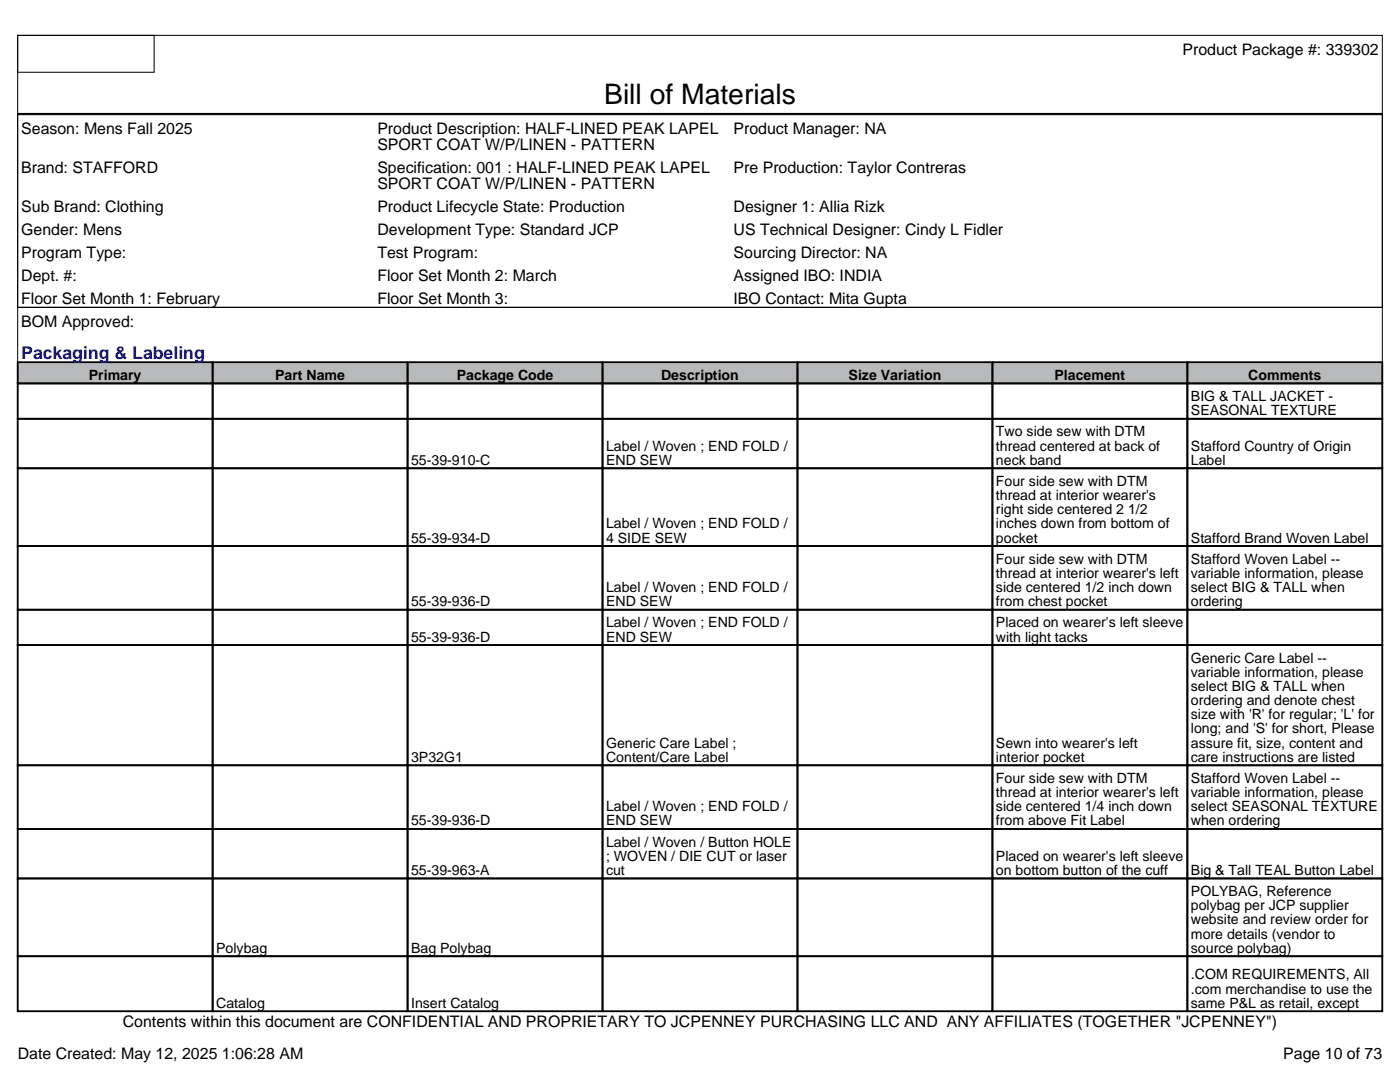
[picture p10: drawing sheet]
<svg xmlns="http://www.w3.org/2000/svg" width="279mm" height="216mm" viewBox="0 0 279 216" stroke-linecap="round" stroke-linejoin="round" font-family="sans-serif">
<defs><g id="words">
<text font-size="5.6" x="120.6" y="20.8">Bill of Materials</text>
<text font-size="3.5" fill="#00f" x="4.2" y="71.6">Packaging &amp; Labeling</text>
<g font-size="3.2">
<text x="236" y="10.9">Product Package #: 339302</text>
<text x="4.2" y="26.8">Season: Mens Fall 2025</text>
<text x="75.3" y="26.8">Product Description: HALF-LINED PEAK LAPEL</text>
<text x="75.3" y="29.9">SPORT COAT W/P/LINEN - PATTERN</text>
<text x="146.4" y="26.8">Product Manager: NA</text>
<text x="4.2" y="34.5">Brand: STAFFORD</text>
<text x="75.3" y="34.5">Specification: 001 : HALF-LINED PEAK LAPEL</text>
<text x="146.4" y="34.5">Pre Production: Taylor Contreras</text>
<text x="75.3" y="37.7">SPORT COAT W/P/LINEN - PATTERN</text>
<text x="4.2" y="42.3">Sub Brand: Clothing</text>
<text x="4.2" y="46.9">Gender: Mens</text>
<text x="75.3" y="42.3">Product Lifecycle State: Production</text>
<text x="75.3" y="46.9">Development Type: Standard JCP</text>
<text x="146.4" y="42.3">Designer 1: Allia Rizk</text>
<text x="146.4" y="46.9">US Technical Designer: Cindy L Fidler</text>
<text x="4.2" y="51.5">Program Type:</text>
<text x="75.3" y="51.5">Test Program:</text>
<text x="146.4" y="51.5">Sourcing Director: NA</text>
<text x="4.2" y="56">Dept. #:</text>
<text x="75.3" y="56">Floor Set Month 2: March</text>
<text x="146.4" y="56">Assigned IBO: INDIA</text>
<text x="4.2" y="60.6">Floor Set Month 1: February</text>
<text x="4.2" y="65.2">BOM Approved:</text>
<text x="75.3" y="60.6">Floor Set Month 3:</text>
<text x="146.4" y="60.6">IBO Contact: Mita Gupta</text>
<text x="24.5" y="205">Contents within this document are CONFIDENTIAL AND PROPRIETARY TO JCPENNEY PURCHASING LLC AND ANY AFFILIATES (TOGETHER &quot;JCPENNEY&quot;)</text>
<text x="3.5" y="211.3">Date Created: May 12, 2025 1:06:28 AM</text>
<text x="256.1" y="211.3">Page 10 of 73</text>
</g>
<g font-size="2.8">
<text x="17.7" y="75.8">Primary</text>
<text x="54.9" y="75.8">Part Name</text>
<text x="91.1" y="75.8">Package Code</text>
<text x="131.9" y="75.8">Description</text>
<text x="169.4" y="75.8">Size Variation</text>
<text x="210.5" y="75.8">Placement</text>
<text x="249.1" y="75.8">Comments</text>
<text x="237.7" y="80">BIG &amp; TALL JACKET -</text>
<text x="237.7" y="82.9">SEASONAL TEXTURE</text>
<text x="121" y="89.9">Label / Woven ; END FOLD /</text>
<text x="198.8" y="87.1">Two side sew with DTM</text>
<text x="198.8" y="89.9">thread centered at back of</text>
<text x="237.7" y="89.9">Stafford Country of Origin</text>
<text x="82" y="92.7">55-39-910-C</text>
<text x="121" y="92.7">END SEW</text>
<text x="198.8" y="92.7">neck band</text>
<text x="237.7" y="92.7">Label</text>
<text x="198.8" y="97">Four side sew with DTM</text>
<text x="198.8" y="99.8">thread at interior wearer's</text>
<text x="121" y="105.4">Label / Woven ; END FOLD /</text>
<text x="198.8" y="102.6">right side centered 2 1/2</text>
<text x="198.8" y="105.4">inches down from bottom of</text>
<text x="82" y="108.3">55-39-934-D</text>
<text x="121" y="108.3">4 SIDE SEW</text>
<text x="198.8" y="108.3">pocket</text>
<text x="198.8" y="112.5">Four side sew with DTM</text>
<text x="237.7" y="108.3">Stafford Brand Woven Label</text>
<text x="237.7" y="112.5">Stafford Woven Label --</text>
<text x="121" y="118.1">Label / Woven ; END FOLD /</text>
<text x="198.8" y="115.3">thread at interior wearer's left</text>
<text x="198.8" y="118.1">side centered 1/2 inch down</text>
<text x="237.7" y="115.3">variable information, please</text>
<text x="237.7" y="118.1">select BIG &amp; TALL when</text>
<text x="82" y="121">55-39-936-D</text>
<text x="121" y="121">END SEW</text>
<text x="121" y="125.2">Label / Woven ; END FOLD /</text>
<text x="198.8" y="121">from chest pocket</text>
<text x="198.8" y="125.2">Placed on wearer's left sleeve</text>
<text x="237.7" y="121">ordering</text>
<text x="82" y="128">55-39-936-D</text>
<text x="121" y="128">END SEW</text>
<text x="198.8" y="128">with light tacks</text>
<text x="237.7" y="132.2">Generic Care Label --</text>
<text x="237.7" y="135.1">variable information, please</text>
<text x="237.7" y="137.9">select BIG &amp; TALL when</text>
<text x="237.7" y="140.7">ordering and denote chest</text>
<text x="237.7" y="143.5">size with 'R' for regular; 'L' for</text>
<text x="121" y="149.2">Generic Care Label ;</text>
<text x="198.8" y="149.2">Sewn into wearer's left</text>
<text x="237.7" y="146.4">long; and 'S' for short, Please</text>
<text x="237.7" y="149.2">assure fit, size, content and</text>
<text x="82" y="152">3P32G1</text>
<text x="121" y="152">Content/Care Label</text>
<text x="198.8" y="152">interior pocket</text>
<text x="237.7" y="152">care instructions are listed</text>
<text x="121" y="161.9">Label / Woven ; END FOLD /</text>
<text x="198.8" y="156.2">Four side sew with DTM</text>
<text x="198.8" y="159.1">thread at interior wearer's left</text>
<text x="198.8" y="161.9">side centered 1/4 inch down</text>
<text x="237.7" y="156.2">Stafford Woven Label --</text>
<text x="237.7" y="159.1">variable information, please</text>
<text x="237.7" y="161.9">select SEASONAL TEXTURE</text>
<text x="82" y="164.7">55-39-936-D</text>
<text x="121" y="164.7">END SEW</text>
<text x="198.8" y="164.7">from above Fit Label</text>
<text x="237.7" y="164.7">when ordering</text>
<text x="121" y="168.9">Label / Woven / Button HOLE</text>
<text x="121" y="171.8">; WOVEN / DIE CUT or laser</text>
<text x="198.8" y="171.8">Placed on wearer's left sleeve</text>
<text x="82" y="174.6">55-39-963-A</text>
<text x="121" y="174.6">cut</text>
<text x="198.8" y="174.6">on bottom button of the cuff</text>
<text x="237.7" y="174.6">Big &amp; Tall TEAL Button Label</text>
<text x="237.7" y="178.8">POLYBAG, Reference</text>
<text x="237.7" y="181.6">polybag per JCP supplier</text>
<text x="237.7" y="184.5">website and review order for</text>
<text x="43.1" y="190.1">Polybag</text>
<text x="82" y="190.1">Bag Polybag</text>
<text x="237.7" y="187.3">more details (vendor to</text>
<text x="237.7" y="190.1">source polybag)</text>
<text x="237.7" y="195.4">.COM REQUIREMENTS, All</text>
<text x="43.1" y="201.1">Catalog</text>
<text x="82" y="201.1">Insert Catalog</text>
<text x="237.7" y="198.3">.com merchandise to use the</text>
<text x="237.7" y="201.1">same P&amp;L as retail, except</text>
</g>
</g></defs>
<g fill="#b7b9bb">
<path d="M3.5 72.3h38.9v4.2h-38.9z"/>
<path d="M42.4 72.3h38.9v4.2h-38.9z"/>
<path d="M81.3 72.3h38.9v4.2h-38.9z"/>
<path d="M120.2 72.3h39v4.2h-39z"/>
<path d="M159.2 72.3h38.9v4.2h-38.9z"/>
<path d="M198.1 72.3h38.9v4.2h-38.9z"/>
<path d="M237 72.3h38.9v4.2h-38.9z"/>
</g>
<path d="M3.5 7.1h272.4v54.2h-272.4zM3.5 7.1h27.3v7.3h-27.3zM3.5 22.9h272.4v38.4h-272.4zM3.5 61.3h272.4v140.5h-272.4z" fill="none" stroke="#000" stroke-width=".2"/>
<g fill="none" stroke="#000" stroke-width=".35">
<path d="M3.5 22.7h272.4M3.5 72.3h38.9v4.2h-38.9zM3.5 76.5h38.9v7.1h-38.9zM42.4 72.3h38.9v4.2h-38.9zM42.4 76.5h38.9v7.1h-38.9zM81.3 72.3h38.9v4.2h-38.9zM81.3 76.5h38.9v7.1h-38.9zM120.2 72.3h39v4.2h-39zM120.2 76.5h39v7.1h-39zM159.2 72.3h38.9v4.2h-38.9zM159.2 76.5h38.9v7.1h-38.9zM198.1 72.3h38.9v4.2h-38.9z"/>
<path d="M198.1 76.5h38.9v7.1h-38.9zM237 72.3h38.9v4.2h-38.9zM237 76.5h38.9v7.1h-38.9zM3.5 83.6h38.9v9.8h-38.9zM3.5 93.4h38.9v15.6h-38.9zM42.4 83.6h38.9v9.8h-38.9zM42.4 93.4h38.9v15.6h-38.9zM81.3 83.6h38.9v9.8h-38.9zM81.3 93.4h38.9v15.6h-38.9zM120.2 83.6h39v9.8h-39zM120.2 93.4h39v15.6h-39zM159.2 83.6h38.9v9.8h-38.9z"/>
<path d="M159.2 93.4h38.9v15.6h-38.9zM198.1 83.6h38.9v9.8h-38.9zM198.1 93.4h38.9v15.6h-38.9zM237 83.6h38.9v9.8h-38.9zM237 93.4h38.9v15.6h-38.9zM3.5 109h38.9v12.7h-38.9zM42.4 109h38.9v12.7h-38.9zM81.3 109h38.9v12.7h-38.9zM120.2 109h39v12.7h-39zM159.2 109h38.9v12.7h-38.9zM198.1 109h38.9v12.7h-38.9zM237 109h38.9v12.7h-38.9z"/>
<path d="M3.5 121.7h38.9v7h-38.9zM3.5 128.7h38.9v24h-38.9zM42.4 121.7h38.9v7h-38.9zM42.4 128.7h38.9v24h-38.9zM81.3 121.7h38.9v7h-38.9zM81.3 128.7h38.9v24h-38.9zM120.2 121.7h39v7h-39zM120.2 128.7h39v24h-39zM159.2 121.7h38.9v7h-38.9zM159.2 128.7h38.9v24h-38.9zM198.1 121.7h38.9v7h-38.9zM198.1 128.7h38.9v24h-38.9z"/>
<path d="M237 121.7h38.9v7h-38.9zM237 128.7h38.9v24h-38.9zM3.5 152.7h38.9v12.7h-38.9zM42.4 152.7h38.9v12.7h-38.9zM81.3 152.7h38.9v12.7h-38.9zM120.2 152.7h39v12.7h-39zM159.2 152.7h38.9v12.7h-38.9zM198.1 152.7h38.9v12.7h-38.9zM237 152.7h38.9v12.7h-38.9zM3.5 165.4h38.9v9.9h-38.9zM3.5 175.3h38.9v15.5h-38.9zM42.4 165.4h38.9v9.9h-38.9z"/>
<path d="M42.4 175.3h38.9v15.5h-38.9zM81.3 165.4h38.9v9.9h-38.9zM81.3 175.3h38.9v15.5h-38.9zM120.2 165.4h39v9.9h-39zM120.2 175.3h39v15.5h-39zM159.2 165.4h38.9v9.9h-38.9zM159.2 175.3h38.9v15.5h-38.9zM198.1 165.4h38.9v9.9h-38.9zM198.1 175.3h38.9v15.5h-38.9zM237 165.4h38.9v9.9h-38.9zM237 175.3h38.9v15.5h-38.9zM3.5 190.8h38.9v11h-38.9z"/>
<path d="M42.4 190.8h38.9v11h-38.9zM81.3 190.8h38.9v11h-38.9zM120.2 190.8h39v11h-39zM159.2 190.8h38.9v11h-38.9zM198.1 190.8h38.9v11h-38.9zM237 190.8h38.9v11h-38.9z"/>
</g>
<use href="#words"/>
</svg>
